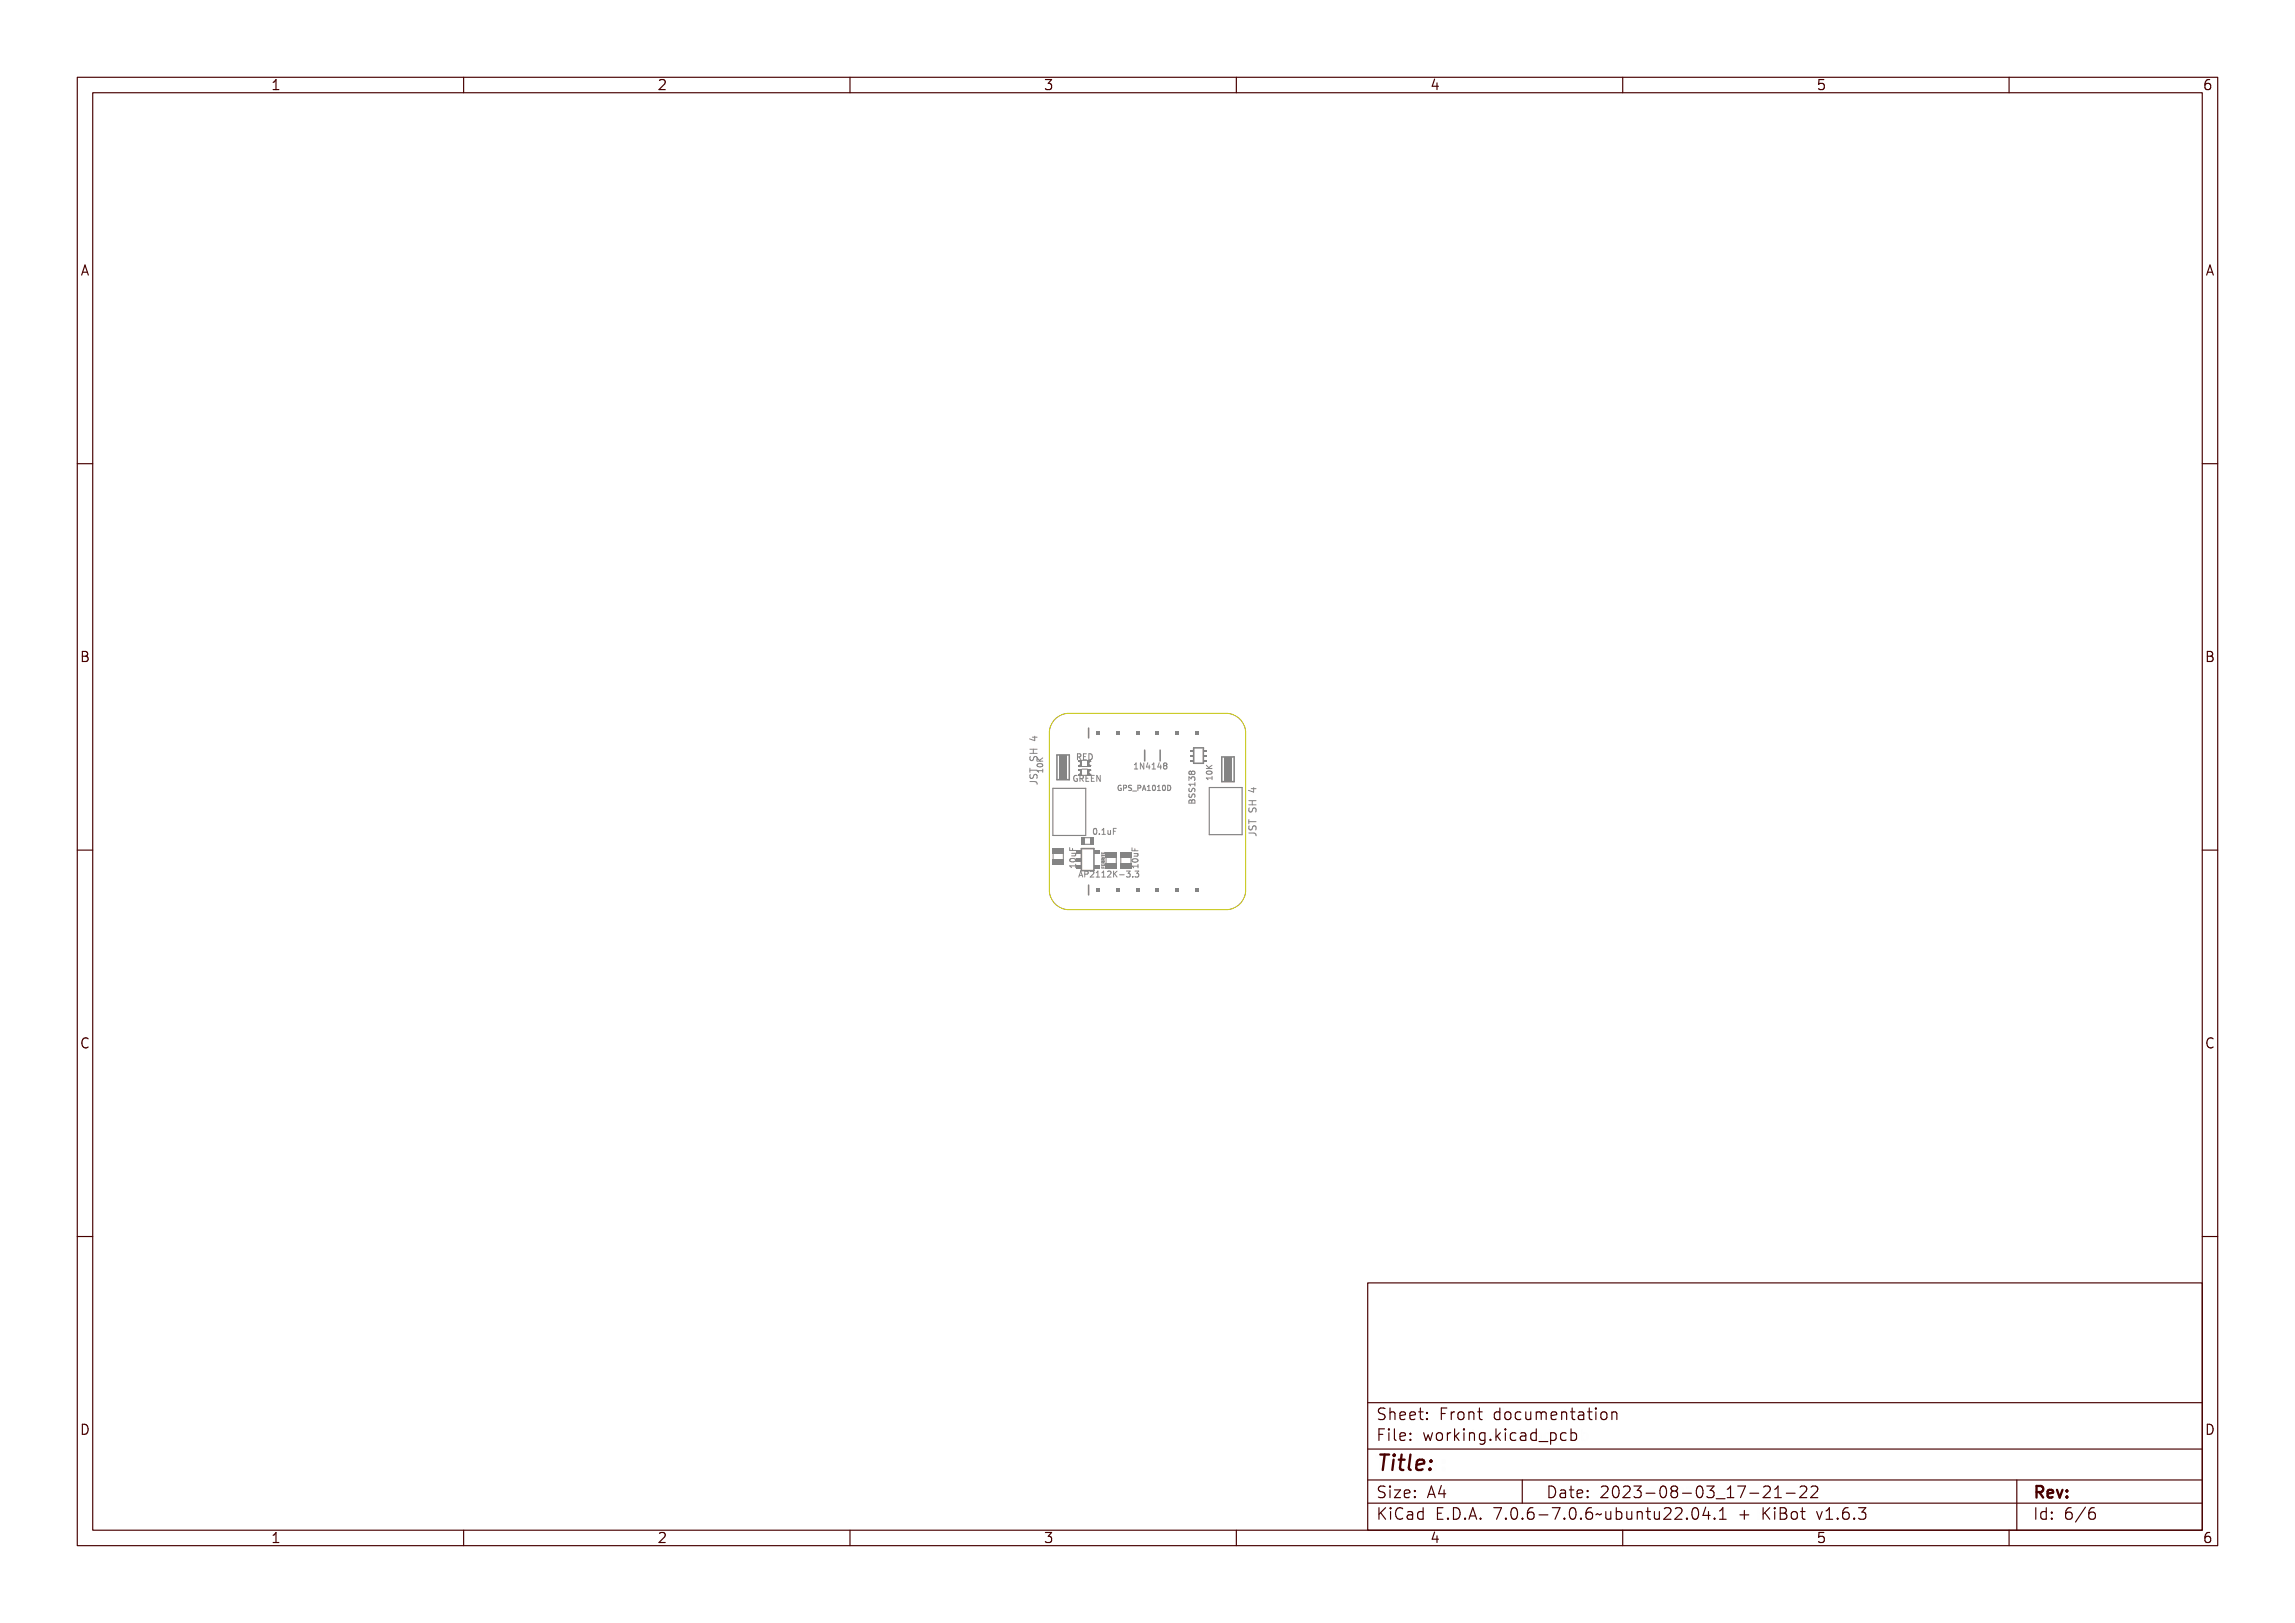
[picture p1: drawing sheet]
<svg xmlns="http://www.w3.org/2000/svg" width="297mm" height="210mm" viewBox="0 0 297 210" stroke-linecap="round" stroke-linejoin="round" font-family="sans-serif">
<defs><g id="words">
<text font-size="2.7" fill="#480000" x="178" y="190.3">Title:</text>
<g font-size="2" fill="#480000">
<text x="178" y="183.7">Sheet: Front documentation</text>
<text x="178" y="186.5">File: working.kicad_pcb</text>
<text x="178" y="193.9">Size: A4</text>
<text x="178" y="196.6">KiCad E.D.A. 7.0.6-7.0.6~ubuntu22.04.1 + KiBot v1.6.3</text>
<text x="200" y="193.9">Date: 2023-08-03_17-21-22</text>
<text x="263" y="196.6">Id: 6/6</text>
<text x="263" y="193.9">Rev:</text>
</g>
<g font-size="1.7" fill="#480000">
<text x="35" y="11.7">1</text>
<text x="85" y="11.7">2</text>
<text x="135" y="11.7">3</text>
<text x="185" y="11.7">4</text>
<text x="235" y="11.7">5</text>
<text x="285" y="11.7">6</text>
<text x="10.5" y="35.7">A</text>
<text x="285.5" y="35.7">A</text>
<text x="10.5" y="85.6">B</text>
<text x="285.5" y="85.6">B</text>
<text x="10.5" y="135.7">C</text>
<text x="285.5" y="135.7">C</text>
<text x="10.5" y="185.6">D</text>
<text x="285.5" y="185.6">D</text>
<text x="35" y="199.7">1</text>
<text x="85" y="199.7">2</text>
<text x="135" y="199.7">3</text>
<text x="185" y="199.7">4</text>
<text x="235" y="199.7">5</text>
<text x="285" y="199.7">6</text>
</g>
<g font-size="1" fill="#848484">
<text x="139.2" y="98.3">RED</text>
<text x="139.5" y="101.1">GREEN</text>
<text x="147.5" y="99.5">1N4148</text>
<text x="141.3" y="108">0.1uF</text>
<text x="154.7" y="103.3" transform="rotate(-90 154.7 103.3)">BSS138</text>
<text x="140.7" y="113.5">AP2112K-3.3</text>
<text x="147.3" y="112.1" transform="rotate(-90 147.3 112.1)">10uF</text>
</g>
<text font-size=".9" fill="#848484" x="145.7" y="102.3">GPS_PA1010D</text>
<text font-size=".5" fill="#848484" x="143" y="112.4" transform="rotate(-90 143 112.4)">FERRITE</text>
</g></defs>
<g fill="none" stroke="#848484" stroke-width=".13">
<path d="M133.3 99.4v.5M133.3 99.7h.9M133.3 97.5h.9M133.3 96.9h.9M133.3 97.9v.3l.2 .2 .2-.1 .1-.3 .1-.1 .3 .2M133.4 99.5h.1v.2h.8v.2h-.8v.2h-.1zM133.4 97.3h.9v.1h-.4v.3h.4v.1h-.9v-.1h.4v-.3h-.4zM133.4 95.9h.6v-.2h.1v.2h.2v.1h-.2v.4h-.1l-.6-.4zM133.5 98.1h.1a.2 .2 0 0 0-.1 .2 .2 .2 0 0 0 .3 .1 .3 .3 0 0 1 .2-.4 .3 .3 0 0 1 .4 .2 .3 .3 0 0 1-.2 .4 .21 .21 0 0 0 .1-.3 .21 .21 0 0 0-.3-.1 .3 .3 0 0 1-.4 .4 .3 .3 0 0 1-.1-.5zM133.5 96h.5v.3zM133.6 95.4h.6M133.7 96.9v.6"/>
<path d="M133.9 95.3v.5l-.7-.2M134.2 98.5h.7M134.2 98.1l.4 .4M134.2 98.1v.3M134.2 98.9a.36 .36 0 0 1 .5-.1 .36 .36 0 0 1 .2 .3 .36 .36 0 0 1-.4 .2 .36 .36 0 0 1-.3-.4zM134.3 99.3h.6v-.2h.1v.4h-.1v-.1h-.6l.1 .1h-.1zM134.3 97.9l.3 .3 .4-.3v.1l-.4 .2 .4 .1v.1h-.7v-.1h.3l-.3-.3zM134.3 98.6l.3-.1a.29 .29 0 0 1 .4 .3 .42 .42 0 0 1-.4 .2 .42 .42 0 0 1-.4-.2zM134.3 98.7a.33 .33 0 0 1 .6 .1 .33 .33 0 0 1-.6-.1zM134.9 99.5v.4M134.9 99.7h-.7l.2 .2M134.9 98.1l-.4 .3"/>
<path d="M139.3 97.6h.2a.21 .21 0 0 1 .3 .1 .21 .21 0 0 1-.2 .3l.3 .3h-.2l-.2-.3h-.1v.3h-.1zM139.4 97.7h.1a.14 .14 0 0 1 .2 .1 .14 .14 0 0 1-.2 .1h-.1zM139.6 99.6a.3 .3 0 0 1 .2 .3 .3 .3 0 0 1-.2 .3M140 97.6h.4v.1h-.3v.2h.3v.1h-.3v.3h.3h-.4zM140 99.5h.7M140.5 97.6a.39 .39 0 0 1 .5 .4 .39 .39 0 0 1-.5 .3zM140.6 97.7a.3 .3 0 0 1 .3 .3 .3 .3 0 0 1-.3 .3zM141.2 99.6a.27 .27 0 0 0-.3 .3 .27 .27 0 0 0 .3 .3M146.8 99.5h.4M146.8 98.9l.2-.2v.8M147.6 98.8h.2v.6h.2v.1h-.4v-.1h.1v-.5h-.1zM148.1 98.8h.2l.2 .6v-.6h.1v.7h-.1l-.3-.6v.6h-.1z"/>
<path d="M149 98.8h.2v.5h.1l-.1 .2h-.1v-.1h-.4zM149.1 98.9v.4h-.3zM149.4 98.8h.3v.6h.2v.1h-.4v-.1h.1v-.5h-.2zM150.3 98.8h.1v.5h.1l-.1 .2h-.1v-.1h-.3zM150.3 98.9v.4h-.2zM150.7 98.8a.21 .21 0 0 1 .3 0 .21 .21 0 0 1 0 .3 .22 .22 0 0 1 0 .4 .22 .22 0 0 1-.3 0 .22 .22 0 0 1 .1-.4l-.1-.1zM154 99.7h.2l.1 .1a.22 .22 0 0 1 .3-.1 .22 .22 0 0 1 0 .4 .22 .22 0 0 1-.3-.1 .21 .21 0 0 1-.4 .1 .21 .21 0 0 1 .1-.4zM156.1 99.4h.8M156.1 99l.4 .4M156.2 98.8l.3 .3 .4-.3v.2l-.4 .2 .4 .1v.1h-.7v-.1h.3l-.3-.3zM156.2 99.8a.35 .35 0 0 1 .4-.1 .35 .35 0 0 1 .2 .4 .36 .36 0 0 1-.4 .1 .36 .36 0 0 1-.3-.3zM156.2 99.6l.3-.1a.29 .29 0 0 1 .4 .2 .42 .42 0 0 1-.4 .3 .42 .42 0 0 1-.3-.3z"/>
<path d="M156.2 99.7a.33 .33 0 0 1 .6 .1 .33 .33 0 0 1-.6-.1zM156.9 99l-.5 .3M133.3 101.1h.6a.3 .3 0 0 1 .3 .4M133.3 100.2v.4l.2 .1 .2-.1 .2-.4h.2l.1 .2v.3M133.4 101.1h.6a.33 .33 0 0 1 .3 .5h-.1a.21 .21 0 0 0 .1-.2 .21 .21 0 0 0-.3-.2h-.5v.2h-.1zM133.5 100.3h.1a.2 .2 0 0 0-.1 .3 .2 .2 0 0 0 .3 0 .3 .3 0 0 1 .2-.3 .3 .3 0 0 1 .4 .1 .3 .3 0 0 1-.2 .4 .21 .21 0 0 0 .1-.3 .21 .21 0 0 0-.3 0 .3 .3 0 0 1-.4 .3 .3 .3 0 0 1-.1-.5zM138.4 109.7v.3h.8M138.5 112h.6v-.1h.1v.4h-.1v-.2h-.5v.2h-.1zM138.5 110h.1v.3h.2v-.3h.1v.3h.3v.1h-.7zM138.5 111.2a.37 .37 0 0 1 .4-.2 .37 .37 0 0 1 .3 .4 .46 .46 0 0 1-.8-.1zM138.6 111.3h.3a.31 .31 0 0 1 .4 .2 .44 .44 0 0 1-.4 .2 .44 .44 0 0 1-.4-.2zM138.6 111.4a.34 .34 0 0 1 .6 .2 .34 .34 0 0 1-.6-.2z"/>
<path d="M138.7 110.7h.5v.1a.18 .18 0 0 1 0 .2 .18 .18 0 0 1-.2 .1h-.3v-.1h.4v-.2h-.4zM138.7 110.4h.5M138.8 109.8v.2M139.1 110.4l.1 .3h-.5M139.2 111.8v.5M139.2 112h-.8l.3 .3M139.2 100.3a.42 .42 0 0 0-.3 .4 .42 .42 0 0 0 .3 .4M139.6 113.5l.3-.8 .2 .8M139.6 100.5l.2-.1h.2v.1h-.1a.29 .29 0 0 0-.3 .3 .29 .29 0 0 0 .3 .2v-.2h-.1h.2v.3a.34 .34 0 0 1-.4 0 .34 .34 0 0 1 0-.5zM139.7 113.3h.3M140.2 100.4h.2a.21 .21 0 0 1 .2 .1 .21 .21 0 0 1-.1 .3l.2 .3h-.1l-.2-.3h-.1v.3h-.1zM140.3 100.5h.1a.14 .14 0 0 1 .1 .1 .14 .14 0 0 1-.1 .1h-.1z"/>
<path d="M140.8 100.4h.5v.1h-.4v.2h.4v.1h-.4v.2h.4v.1h-.5zM140.9 112.8h.2l.2 .7h-.1l-.1-.2h-.2l-.1 .2h-.1zM141 112.9l.1 .3h-.2zM141.4 112.8h.2a.24 .24 0 0 1 .3 .3 .24 .24 0 0 1-.4 .1v.3h-.1zM141.4 100.4h.5v.1h-.3v.2h.3v.1h-.3v.2h.3v.1h-.5zM141.5 107.3a.22 .22 0 0 1 .3 0l.1 .3a.31 .31 0 0 1-.3 .4 .45 .45 0 0 1-.1-.7zM141.5 112.8h.1a.14 .14 0 0 1 .2 .2 .14 .14 0 0 1-.2 .1h-.1zM141.6 107.3a.31 .31 0 0 1 .2 .3 .31 .31 0 0 1-.2 .3l-.1-.3zM142 112.8a.27 .27 0 0 1 .4 .1 .27 .27 0 0 1-.1 .4l-.2 .1h.4v.1h-.5l.3-.4a.18 .18 0 0 0 0-.2 .18 .18 0 0 0-.3 0zM142 100.4h.2l.2 .6v-.6h.1v.7h-.1l-.3-.6v.6h-.1zM142.2 107.8h.1v.2h-.1zM142.6 112.2l.1 .1h.1v-.1v.1l.2 .1h-.4z"/>
<path d="M142.6 111.9l.1 .1h.1v-.1v.1h.1l.1-.1v.2h-.4zM142.6 111l.1 .1h.2l.1-.1v.2l-.1-.1-.3 .1zM142.6 110.7l.1 .1h.3h-.3l-.1 .1zM142.6 110.4l.1 .2h.1v-.2v.2h.1l.1-.2v.2h-.4zM142.6 111.6l.2 .1 .2-.2-.2 .2 .2 .1h-.4zM142.6 111.3l.2 .1 .2-.2-.2 .2 .2 .1h-.4zM142.7 111.7h.1v.1h-.1zM142.7 111.4h.1v.1h-.1zM142.7 112.8h.3v.6h.1v.1h-.4v-.1h.2v-.5h-.2zM142.7 107.3l.3-.1v.7h.1v.1h-.4v-.1h.2v-.6l-.2 .1zM143.3 107.4h.1v.4l.1 .1 .1-.1v-.4h.1v.6l-.1-.1a.18 .18 0 0 1-.2 .1 .18 .18 0 0 1-.1-.2zM143.3 112.8h.3v.6h.1v.1h-.4v-.1h.2v-.5h-.2z"/>
<path d="M143.9 112.8a.27 .27 0 0 1 .4 .1 .27 .27 0 0 1-.1 .4l-.2 .1h.3v.1h-.4l.2-.4a.19 .19 0 0 0 .1-.2 .19 .19 0 0 0-.3 0zM143.9 107.2h.5v.1h-.4v.2h.3v.1h-.3v.4h-.1zM144.5 112.8h.1v.3l.3-.3h.1l-.3 .3 .3 .4h-.1l-.2-.4-.1 .4h-.1zM145.1 101.6a.31 .31 0 0 0-.4 .4 .31 .31 0 0 0 .4 .2v-.2h-.1M145.2 113.2h.3v.1h-.3zM145.4 102h.3M145.7 101.6h-.3v.7M145.8 112.8a.23 .23 0 0 1 .3 0 .23 .23 0 0 1 0 .3 .23 .23 0 0 1 0 .4 .23 .23 0 0 1-.4-.1 .18 .18 0 0 0 .3 .1 .18 .18 0 0 0 .1-.2 .18 .18 0 0 0-.2-.1v-.1a.15 .15 0 0 0 .2-.1 .15 .15 0 0 0-.1-.2 .15 .15 0 0 0-.2 .1zM145.8 101.7h.3l.1 .1a.23 .23 0 0 0-.3 .2 .23 .23 0 0 0 .2 .2l-.1-.2h.2v.3a.3 .3 0 0 1-.4-.1 .3 .3 0 0 1 0-.4zM146.4 101.7h.1a.22 .22 0 0 1 .3 .2 .22 .22 0 0 1-.4 .2v.2zM146.4 101.7h.1a.14 .14 0 0 1 .2 .2 .12 .12 0 0 1-.2 .1h-.1zM146.5 113.4h.2v.1h-.2z"/>
<path d="M146.5 111.7h.7v-.2h.1v.4h-.1v-.1h-.6l.1 .1h-.1zM146.5 109.6h.1v.4h.3v-.3v.3h.4v.1h-.8zM146.6 111l.3-.1a.31 .31 0 0 1 .4 .2 .44 .44 0 0 1-.4 .3 .44 .44 0 0 1-.4-.3zM146.6 111.1a.34 .34 0 0 1 .6 .1 .34 .34 0 0 1-.6-.1zM146.7 110.3h.6l-.1 .1a.18 .18 0 0 1 .1 .2 .18 .18 0 0 1-.2 .1h-.4v-.1h.5v-.2h-.5zM146.9 101.7h.2h.2l-.1 .1a.13 .13 0 0 0-.2-.1 .13 .13 0 0 0 .1 .2 .21 .21 0 0 1 .2 .2 .21 .21 0 0 1-.2 .2 .21 .21 0 0 1-.2-.1 .16 .16 0 0 0 .3 .1 .16 .16 0 0 0 0-.3 .16 .16 0 0 0-.2 0l-.1-.2zM147 112.8a.23 .23 0 0 1 .4 0 .23 .23 0 0 1-.1 .3 .23 .23 0 0 1 .1 .4 .23 .23 0 0 1-.4-.1 .18 .18 0 0 0 .2 .1 .18 .18 0 0 0 .1-.2 .18 .18 0 0 0-.2-.1v-.1a.15 .15 0 0 0 .2-.1 .15 .15 0 0 0 0-.2 .15 .15 0 0 0-.2 .1zM147.4 102.5h.5zM148 101.7h.2a.22 .22 0 0 1 .2 .2 .22 .22 0 0 1-.3 .2v.2h-.1zM148.1 101.7h.1a.12 .12 0 0 1 .1 .2 .12 .12 0 0 1-.1 .1h-.1zM148.7 101.7h.1l.2 .6h-.1l-.1-.1h-.2v.1h-.1zM148.7 101.7l.1 .4h-.2z"/>
<path d="M149.1 101.7h.2v.5h.2v.1h-.4v-.1h.2v-.5l-.2 .1zM149.6 101.7h.1a.32 .32 0 0 1 .3 .3 .32 .32 0 0 1-.3 .3l-.1-.2zM149.8 101.7a.27 .27 0 0 1 .1 .3 .27 .27 0 0 1-.1 .2l-.1-.2zM150.2 101.7h.2v.5h.2v.1h-.4v-.1h.1v-.5l-.1 .1zM150.7 101.7h.1a.32 .32 0 0 1 .3 .3 .32 .32 0 0 1-.3 .3l-.1-.2zM150.8 101.7a.27 .27 0 0 1 .2 .3 .27 .27 0 0 1-.2 .2v-.2zM151.2 101.7a.34 .34 0 0 1 .5 .3 .34 .34 0 0 1-.5 .3zM151.3 101.7a.26 .26 0 0 1 .3 .3 .26 .26 0 0 1-.3 .3zM153.9 103.6v.3h.7v-.3M153.9 101.1h.7v-.2h.1v.4h-.1v-.1h-.6v.1zM153.9 102.2l.1 .1a.14 .14 0 0 0 0 .2 .14 .14 0 0 0 .2-.1 .24 .24 0 0 1 .2-.2 .24 .24 0 0 1 .3 .2 .24 .24 0 0 1-.2 .2 .18 .18 0 0 0 .1-.2 .18 .18 0 0 0-.2-.1 .25 .25 0 0 1-.4 .3 .25 .25 0 0 1-.1-.4zM153.9 101.6h.1a.15 .15 0 0 0 0 .3 .14 .14 0 0 0 .2-.1 .24 .24 0 0 1 .2-.3 .24 .24 0 0 1 .3 .2 .24 .24 0 0 1-.2 .3 .18 .18 0 0 0 .1-.2 .18 .18 0 0 0-.2-.1 .25 .25 0 0 1-.4 .3 .25 .25 0 0 1-.1-.4z"/>
<path d="M154 100.4l.2-.1 .1 .2a.23 .23 0 0 1 .4-.1 .23 .23 0 0 1-.2 .4 .18 .18 0 0 0 .1-.2 .18 .18 0 0 0-.2-.2 .18 .18 0 0 0-.1 .3h-.1a.15 .15 0 0 0 0-.2 .15 .15 0 0 0-.2 0 .15 .15 0 0 0 0 .2l-.1 .1zM154 102.9l.2-.1 .1 .1a.21 .21 0 0 1 .2-.1 .21 .21 0 0 1 .2 .2v.3h-.8zM154 102.9h.2v.3h-.2zM154.2 103.6v.1M154.2 103.7v.2M154.3 103.5l-.1 .2M154.3 102.9h.3v.3h-.3zM156.2 100.2h.6v-.1h.1v.4h-.1v-.2h-.5v.2h-.1zM156.9 100.5v.4M156.9 100.7h-.8l.2 .2M161.6 107.8h.7a.3 .3 0 0 1 .2 .3M161.6 106.1v.5"/>
<path d="M161.6 106.3h.9M161.6 104.1h.9M161.6 103.6h.9M161.7 104.5l-.1 .4 .1 .1h.3l.1-.4 .3-.1 .1 .2v.4M161.7 106.9l-.1 .3 .2 .2 .2-.1 .2-.4h.3v.1v.4M161.8 107.8h.6a.33 .33 0 0 1 .2 .5h-.1a.21 .21 0 0 0 .1-.3 .21 .21 0 0 0-.2-.1h-.5v.2h-.1zM161.8 106.1h.1v.3h.8v.1h-.8v.3h-.1zM161.8 103.9h.9v.1h-.5v.4h.5v.1h-.9v-.1h.3v-.4h-.3zM161.8 102.5h.6v-.1h.1v.1h.2v.1h-.2v.4h-.2l-.5-.3zM161.8 107h.1a.2 .2 0 0 0-.1 .2 .2 .2 0 0 0 .3 .1 .3 .3 0 0 1 .2-.4 .3 .3 0 0 1 .4 .2 .3 .3 0 0 1-.2 .4 .21 .21 0 0 0 .1-.3 .21 .21 0 0 0-.3-.1 .3 .3 0 0 1-.4 .4 .3 .3 0 0 1-.1-.5zM161.8 104.7h.1a.2 .2 0 0 0-.1 .3 .2 .2 0 0 0 .3 .1 .3 .3 0 0 1 .2-.4 .3 .3 0 0 1 .4 .2 .3 .3 0 0 1-.2 .3 .21 .21 0 0 0 .1-.3 .21 .21 0 0 0-.3 0 .3 .3 0 0 1-.4 .3 .3 .3 0 0 1-.1-.5zM161.9 102.6h.5v.3z"/>
<path d="M161.9 102h.6M162.1 103.6v.5M162.2 101.9v.6l-.6-.2"/>
<circle cx="134.6" cy="98.8" r=".06"/>
<circle cx="150.9" cy="99" r=".13"/>
<circle cx="150.9" cy="99.3" r=".15"/>
<circle cx="154.1" cy="99.9" r=".13"/>
<circle cx="154.5" cy="99.9" r=".15"/>
<circle cx="156.5" cy="99.7" r=".06"/>
<circle cx="138.9" cy="111.5" r=".07"/>
<circle cx="141.6" cy="107.6" r=".07"/>
<circle cx="146.9" cy="111.1" r=".07"/>
<circle cx="149.8" cy="102" r=".06"/>
<circle cx="150.9" cy="102" r=".06"/>
</g>
<g fill="#848484">
<path d="M139.8 99.5h.2v.9h-.2z" fill-rule="evenodd"/>
<path d="M140.7 99.6h.2v.6h-.2z" fill-rule="evenodd"/>
<path d="M140.9 99.6h.1v.1h-.1z" fill-rule="evenodd"/>
<path d="M139.5 99.5h.3v.2h-.3z" fill-rule="evenodd"/>
<path d="M140.7 99.5h.5v.2h-.5z" fill-rule="evenodd"/>
</g>
<path d="M140.9 94.2v1.3" fill="none" stroke="#848484" stroke-width=".2"/>
<g fill="#848484">
<path d="M141.9 94.6h.5v.5h-.5z" fill-rule="evenodd"/>
<path d="M144.4 94.6h.5v.5h-.5z" fill-rule="evenodd"/>
<path d="M147 94.6h.5v.5h-.5z" fill-rule="evenodd"/>
<path d="M149.5 94.6h.5v.5h-.5z" fill-rule="evenodd"/>
<path d="M152.1 94.6h.5v.5h-.5z" fill-rule="evenodd"/>
<path d="M154.6 94.6h.5v.5h-.5z" fill-rule="evenodd"/>
</g>
<path d="M140.4 109.2h.7M140.4 108.4h.7" fill="none" stroke="#848484" stroke-width=".13"/>
<g fill="#848484">
<path d="M141.1 108.3h.5v1h-.5z" fill-rule="evenodd"/>
<path d="M139.9 108.3h.5v1h-.5z" fill-rule="evenodd"/>
</g>
<path d="M158.1 97.9h1.6v3.2h-1.6z" fill="none" stroke="#848484" stroke-width=".2"/>
<path d="M158.4 98h1v3.1h-1z" fill-rule="evenodd" fill="#848484"/>
<path d="M136.8 97.7h1.6v3.2h-1.6z" fill="none" stroke="#848484" stroke-width=".2"/>
<path d="M137.1 97.7h1v3.1h-1z" fill-rule="evenodd" fill="#848484"/>
<path d="M140.9 114.5v1.3" fill="none" stroke="#848484" stroke-width=".2"/>
<g fill="#848484">
<path d="M141.9 114.9h.5v.5h-.5z" fill-rule="evenodd"/>
<path d="M144.4 114.9h.5v.5h-.5z" fill-rule="evenodd"/>
<path d="M147 114.9h.5v.5h-.5z" fill-rule="evenodd"/>
<path d="M149.5 114.9h.5v.5h-.5z" fill-rule="evenodd"/>
<path d="M152.1 114.9h.5v.5h-.5z" fill-rule="evenodd"/>
<path d="M154.6 114.9h.5v.5h-.5z" fill-rule="evenodd"/>
</g>
<path d="M136.3 110.5v.7M137.6 110.5v.7" fill="none" stroke="#848484" stroke-width=".13"/>
<g fill="#848484">
<path d="M136.2 111.2h1.5v.7h-1.5z" fill-rule="evenodd"/>
<path d="M136.2 109.7h1.5v.8h-1.5z" fill-rule="evenodd"/>
</g>
<path d="M156.5 101.9h4.2v6.1h-4.2z" fill="none" stroke="#848484" stroke-width=".15"/>
<path d="M139.9 109.8h1.7v2.8h-1.7z" fill="none" stroke="#848484" stroke-width=".2"/>
<g fill="#848484">
<path d="M141.6 110h.7v.5h-.7z" fill-rule="evenodd"/>
<path d="M139.3 110h.6v.5h-.6z" fill-rule="evenodd"/>
<path d="M139.3 111h.6v.5h-.6z" fill-rule="evenodd"/>
<path d="M141.6 111.9h.7v.5h-.7z" fill-rule="evenodd"/>
<path d="M139.3 111.9h.6v.5h-.6z" fill-rule="evenodd"/>
</g>
<g fill="none" stroke="#848484" stroke-width=".13">
<path d="M139.6 98.5a.3 .3 0 0 1 .2 .3 .3 .3 0 0 1-.2 .3M140 99.2h.7M141.2 98.5a.28 .28 0 0 0-.3 .3 .28 .28 0 0 0 .3 .3"/>
<circle cx="139.7" cy="99.1" r=".07"/>
</g>
<g fill="#848484">
<path d="M139.5 99h.2v.2h-.2z" fill-rule="evenodd"/>
<path d="M139.6 99.2h.4z" fill-rule="evenodd"/>
<path d="M139.8 98.3h.2v.9h-.2z" fill-rule="evenodd"/>
<path d="M140.7 99h.5v.2h-.5z" fill-rule="evenodd"/>
<path d="M139.8 99v.1z" fill-rule="evenodd"/>
<path d="M140.7 98.5h.2v.6h-.2z" fill-rule="evenodd"/>
<path d="M140.9 99h.1v.1h-.1z" fill-rule="evenodd"/>
</g>
<path d="M136.3 102h4.2v6.1h-4.2z" fill="none" stroke="#848484" stroke-width=".15"/>
<path d="M148.1 97.1v1.4M150.1 97.1v1.4" fill="none" stroke="#848484" stroke-width=".2"/>
<path d="M144.5 111v.7" fill="none" stroke="#848484" stroke-width=".13"/>
<g fill="#848484">
<path d="M143.1 110.3h1.4v.7h-1.4z" fill-rule="evenodd"/>
<path d="M143.1 111.7h1.4v.8h-1.4z" fill-rule="evenodd"/>
</g>
<path d="M154.5 96.8h1.2v2h-1.2z" fill="none" stroke="#848484" stroke-width=".2"/>
<g fill="#848484">
<path d="M154.1 98.3h.3v.2h-.3z" fill-rule="evenodd"/>
<path d="M155.8 98.3h.4v.2h-.4z" fill-rule="evenodd"/>
<path d="M154.1 97.6h.3v.3h-.3z" fill-rule="evenodd"/>
<path d="M155.8 97.6h.4v.3h-.4z" fill-rule="evenodd"/>
<path d="M154.1 97h.3v.2h-.3z" fill-rule="evenodd"/>
<path d="M155.8 97h.4v.2h-.4z" fill-rule="evenodd"/>
</g>
<path d="M145 111v.7" fill="none" stroke="#848484" stroke-width=".13"/>
<g fill="#848484">
<path d="M145 111.7h1.4v.7h-1.4z" fill-rule="evenodd"/>
<path d="M145 110.2h1.4v.8h-1.4z" fill-rule="evenodd"/>
</g>
<path d="M136.8 92.9l1-.5 .5-.1h20.4a2.54 2.54 0 0 1 2.5 2.5v20.4a2.54 2.54 0 0 1-2.5 2.5h-20.4a2.54 2.54 0 0 1-2.5-2.5v-20.4a2.54 2.54 0 0 1 1-1.9z" fill="none" stroke="#c2c200" stroke-width=".13"/>
<g fill="none" stroke="#480000" stroke-width=".15">
<path d="M10 10h277v190h-277zM12 12h273v186h-273zM60 10v2M110 10v2M160 10v2M210 10v2M260 10v2M10 60h2M285 60h2M10 110h2M285 110h2M10 160h2"/>
<path d="M285 160h2M177 166h108v32h-108zM60 198v2M110 198v2M160 198v2M177 181.5h108M177 187.5h108M177 191.5h108M177 194.5h108M178.1 195.2h.2v.6l.6-.6h.3l-.6 .6 .6 .8h-.2l-.5-.7-.2 .2v.5h-.2zM178.2 185h.9v.2h-.7v.4h.6v.2h-.6v.7h-.2zM178.3 182.4l.5-.1h.2v.2a.34 .34 0 0 0-.4-.1 .34 .34 0 0 0-.2 .4 .62 .62 0 0 1 .6 .7 .71 .71 0 0 1-.8 .2v-.2a.4 .4 0 0 0 .4 .1 .4 .4 0 0 0 .3-.3l-.4-.2a.4 .4 0 0 1-.3-.3 .4 .4 0 0 1 .1-.4z"/>
<path d="M178.3 192.5l.5-.1h.2v.2a.34 .34 0 0 0-.4-.1 .34 .34 0 0 0-.2 .4 .62 .62 0 0 1 .6 .7 .71 .71 0 0 1-.8 .2v-.2a.4 .4 0 0 0 .4 .1 .4 .4 0 0 0 .3-.3l-.4-.2a.4 .4 0 0 1-.3-.3 .4 .4 0 0 1 .1-.4zM179.4 182.2h.2v.6a.35 .35 0 0 1 .4-.1 .35 .35 0 0 1 .2 .4v.6h-.2v-.8l-.2-.1a.28 .28 0 0 0-.2 .3v.6h-.2zM179.5 185.4h.4v.9h.4v.2h-.9v-.2h.3v-.8h-.2zM179.5 192.8h.4v.9h.4v.1h-.9v-.1h.3v-.8h-.2zM179.5 195.6h.4v.9h.4v.1h-.9v-.1h.3v-.8h-.2zM179.7 184.9h.2v.3h-.2zM179.7 192.3h.2v.3h-.2zM179.7 195.1h.2v.3h-.2zM180.6 184.9h.4v1.3l.1 .1h.3v.2a.4 .4 0 0 1-.5-.4v-1h-.3zM180.6 192.8h.8v.1l-.6 .8h.6v.1h-.8v-.1l.6-.8h-.6zM180.7 182.8a.49 .49 0 0 1 .6-.1 .49 .49 0 0 1 .2 .5h-.8a.42 .42 0 0 0 .3 .4 .42 .42 0 0 0 .4-.1v.2a.6 .6 0 0 1-.8-.1 .6 .6 0 0 1 .1-.8zM180.7 195.4l.3-.2h.2h.3v.2a.43 .43 0 0 0-.6 0 .43 .43 0 0 0-.2 .5 .43 .43 0 0 0 .2 .5 .43 .43 0 0 0 .6 0v.2a.62 .62 0 0 1-.7 0 .62 .62 0 0 1-.3-.7z"/>
<path d="M180.8 182.9l.2-.1a.27 .27 0 0 1 .3 .3h-.6zM181.8 195.6a.5 .5 0 0 1 .6-.1 .5 .5 0 0 1 .2 .5v.6h-.1v-.1a.38 .38 0 0 1-.5 .2 .38 .38 0 0 1-.2-.5 .38 .38 0 0 1 .4-.2h.3a.35 .35 0 0 0-.3-.4 .35 .35 0 0 0-.4 .2zM181.9 182.8a.49 .49 0 0 1 .6-.1 .49 .49 0 0 1 .2 .5h-.8a.42 .42 0 0 0 .3 .4 .42 .42 0 0 0 .5-.1v.2a.6 .6 0 0 1-.9-.1 .6 .6 0 0 1 .1-.8zM181.9 185.5a.49 .49 0 0 1 .6-.1 .49 .49 0 0 1 .2 .5h-.8a.42 .42 0 0 0 .3 .4 .42 .42 0 0 0 .5-.1v.2a.6 .6 0 0 1-.9-.1 .6 .6 0 0 1 .1-.8zM181.9 192.9a.49 .49 0 0 1 .6-.1 .49 .49 0 0 1 .2 .5h-.8a.42 .42 0 0 0 .3 .4 .42 .42 0 0 0 .5-.1v.2a.6 .6 0 0 1-.9-.1 .6 .6 0 0 1 .1-.8zM182 196.2l.5-.1a.31 .31 0 0 1-.2 .4 .31 .31 0 0 1-.4-.1zM182 182.9l.2-.1a.27 .27 0 0 1 .3 .3h-.6zM182 185.6l.2-.1a.27 .27 0 0 1 .3 .3h-.6zM182 193l.2-.1a.27 .27 0 0 1 .3 .3h-.6zM183 195.7l.4-.2 .2 .2v-.6h.2v1.5h-.2v-.1a.42 .42 0 0 1-.5 .1 .42 .42 0 0 1-.2-.5zM183.2 195.8a.23 .23 0 0 1 .4 0v.3a.33 .33 0 0 1-.2 .4 .48 .48 0 0 1-.2-.7zM183.2 182.3h.2v.4h.4v.1h-.4v.7l.1 .1h.3v.1a.41 .41 0 0 1-.6-.3v-.6h-.3v-.1h.3z"/>
<path d="M183.3 185.4h.2v.3h-.2zM183.3 186.2h.2v.3h-.2zM183.3 192.8h.2v.3h-.2zM183.3 193.6h.2v.2h-.2zM184.5 182.7h.2v.3h-.2zM184.5 183.5h.2v.2h-.2zM185.2 185.4h.2l.2 .8 .1-.5h.2l.2 .5 .1-.8h.2l-.2 1.1h-.2l-.2-.7-.2 .7h-.1zM185.4 195.2h.9v.2h-.7v.4h.6v.2h-.6v.5h.7v.1h-.9zM185.7 192.4h.2l.5 1.4h-.2l-.1-.3h-.5l-.1 .3h-.2zM185.8 192.6l.2 .7h-.4zM186.6 182.3h.9v.2h-.7v.4h.6v.2h-.6v.6h-.2zM186.7 185.5a.56 .56 0 0 1 .8 .2 .56 .56 0 0 1-.3 .7 .57 .57 0 0 1-.6-.2 .57 .57 0 0 1 .1-.7z"/>
<path d="M186.8 185.6a.26 .26 0 0 1 .3-.1 .26 .26 0 0 1 .2 .2v.2a.33 .33 0 0 1-.3 .4l-.2-.2zM186.9 196.4h.2v.2h-.2zM187.1 192.4h.2v.9h.2v.2h-.2v.3h-.2v-.3h-.6v-.2zM187.1 192.6v.7h-.4zM187.8 195.2a.76 .76 0 0 1 .9 .7 .76 .76 0 0 1-.9 .7zM188 195.4a.5 .5 0 0 1 .5 .2 .5 .5 0 0 1 0 .5 .39 .39 0 0 1-.5 .4zM188 182.7h.2v.2a.41 .41 0 0 1 .6-.2v.2a.37 .37 0 0 0-.5-.1 .37 .37 0 0 0-.1 .4v.5h-.2zM188 185.4h.2v.2a.41 .41 0 0 1 .6-.2v.2a.37 .37 0 0 0-.5-.1 .37 .37 0 0 0-.1 .4v.6h-.2zM189.1 184.9h.1v.9l.5-.4h.2l-.4 .4 .5 .7h-.2l-.4-.6-.2 .1v.5h-.1zM189.1 182.8a.56 .56 0 0 1 .8 .2 .56 .56 0 0 1-.3 .7 .57 .57 0 0 1-.6-.2 .57 .57 0 0 1 .1-.7zM189.2 182.9a.26 .26 0 0 1 .3-.1 .26 .26 0 0 1 .2 .2v.2a.33 .33 0 0 1-.3 .4l-.2-.2zM189.3 196.4h.3v.2h-.3z"/>
<path d="M190.2 182.7h.2v.1a.35 .35 0 0 1 .4-.1 .35 .35 0 0 1 .3 .4v.6h-.2v-.8l-.2-.1a.28 .28 0 0 0-.3 .3v.6h-.2zM190.3 185.4h.4v.9h.4v.2h-.9v-.2h.4v-.8h-.3zM190.5 195.2h.3l.4 1.4h-.2l-.1-.3h-.5l-.1 .3h-.2zM190.6 184.9h.1v.3h-.1zM190.6 195.4l.2 .7h-.4zM191.4 185.4h.2v.1a.35 .35 0 0 1 .4-.1 .35 .35 0 0 1 .3 .4v.7h-.2v-.9l-.2-.1a.28 .28 0 0 0-.3 .3v.7h-.2zM191.7 182.3h.1v.4h.4v.1h-.4v.7l.1 .1h.3v.1a.41 .41 0 0 1-.5-.3v-.6h-.3v-.1h.3zM191.7 196.4h.3v.2h-.3zM192.7 185.5l.3-.2 .3 .2v-.1h.2v1a.53 .53 0 0 1-.8 .4v-.2a.36 .36 0 0 0 .4 .1 .36 .36 0 0 0 .2-.4l-.2 .1a.51 .51 0 0 1-.5-.2 .51 .51 0 0 1 0-.5zM192.8 185.6a.25 .25 0 0 1 .3-.1 .25 .25 0 0 1 .2 .2v.2a.32 .32 0 0 1-.3 .4 .47 .47 0 0 1-.2-.7zM193.8 195.2h.9l-.5 1.4h-.2l.5-1.2h-.7zM193.9 182.8l.3-.2 .3 .2v-.6h.2v1.5h-.2v-.1a.42 .42 0 0 1-.6 .1 .42 .42 0 0 1-.1-.5z"/>
<path d="M194.1 182.8a.42 .42 0 0 1 .4 .4 .42 .42 0 0 1-.3 .4 .48 .48 0 0 1-.1-.8zM194.1 186.2h.3v.3h-.3zM195.1 184.9h.2v.9l.4-.4h.3l-.5 .4 .5 .7h-.2l-.4-.6-.1 .1v.5h-.2zM195.1 182.8a.56 .56 0 0 1 .8 .2 .56 .56 0 0 1-.3 .7 .57 .57 0 0 1-.6-.2 .57 .57 0 0 1 .1-.7zM195.2 182.9a.26 .26 0 0 1 .3-.1 .26 .26 0 0 1 .2 .2v.2a.33 .33 0 0 1-.3 .4l-.2-.2zM195.3 196.4h.3v.2h-.3zM196.3 185.4h.5v.9h.3v.2h-.9v-.2h.4v-.8h-.3zM196.3 195.4a.45 .45 0 0 1 .5-.2 .45 .45 0 0 1 .3 .5v.2a.51 .51 0 0 1-.2 .6 .51 .51 0 0 1-.6 0l-.1-.6zM196.4 182.8l.5-.2 .2 .1v.2a.4 .4 0 0 0-.6 0 .4 .4 0 0 0 0 .6 .4 .4 0 0 0 .6 0v.2a.58 .58 0 0 1-.8-.1 .58 .58 0 0 1 .1-.8zM196.5 195.4a.39 .39 0 0 1 .4 .5v.2a.29 .29 0 0 1-.3 .4 .29 .29 0 0 1-.2-.4v-.5zM196.6 184.9h.2v.3h-.2zM197 191.5v3"/>
<path d="M197.4 182.7h.2v.8l.2 .1a.28 .28 0 0 0 .3-.3v-.6h.2v1h-.2v-.1a.35 .35 0 0 1-.4 .2 .35 .35 0 0 1-.3-.5zM197.6 185.5l.5-.2 .2 .1v.2a.4 .4 0 0 0-.6 0 .4 .4 0 0 0 0 .6 .4 .4 0 0 0 .6 0v.2a.58 .58 0 0 1-.8-.1 .58 .58 0 0 1 .1-.8zM197.7 196.4h.3v.2h-.3zM198.6 182.7h.1a.21 .21 0 0 1 .2-.1 .21 .21 0 0 1 .2 .2l.2-.2 .1 .1a1.27 1.27 0 0 1 .2 1h-.2v-.8l-.1-.1-.2 .1v.8h-.1v-.8l-.2-.1-.1 .1v.8h-.1zM198.7 185.4a.5 .5 0 0 1 .5-.1 .5 .5 0 0 1 .3 .5v.7h-.2v-.2a.38 .38 0 0 1-.5 .2 .38 .38 0 0 1-.2-.5 .38 .38 0 0 1 .5-.2h.2a.35 .35 0 0 0-.3-.4 .35 .35 0 0 0-.3 .2zM198.7 195.4l.3-.2h.2h.2v.2a.43 .43 0 0 0-.5 0 .43 .43 0 0 0-.1 .5 .44 .44 0 0 1 .6-.1 .44 .44 0 0 1 .1 .6 .47 .47 0 0 1-.6 .3 .47 .47 0 0 1-.3-.5v-.5zM198.8 186l.5-.1a.31 .31 0 0 1-.1 .4 .31 .31 0 0 1-.4-.1zM198.9 195.9a.3 .3 0 0 1 .4 .3 .3 .3 0 0 1-.4 .2l-.1-.2zM199.9 185.5l.3-.2 .3 .2v-.6h.2v1.6h-.2v-.2a.42 .42 0 0 1-.5 .1 .42 .42 0 0 1-.2-.5zM199.9 182.8a.49 .49 0 0 1 .6-.1 .49 .49 0 0 1 .2 .5h-.7a.42 .42 0 0 0 .2 .4 .42 .42 0 0 0 .5-.1v.2a.6 .6 0 0 1-.8-.1 .6 .6 0 0 1 0-.8zM200 196h.5v.2h-.5zM200 185.6a.23 .23 0 0 1 .4 0l.1 .3a.33 .33 0 0 1-.3 .4 .48 .48 0 0 1-.2-.7z"/>
<path d="M200.1 182.9l.2-.1a.27 .27 0 0 1 .3 .3h-.6zM200.1 192.4a.76 .76 0 0 1 1 .7 .76 .76 0 0 1-1 .7zM200.3 192.6a.5 .5 0 0 1 .5 .2 .5 .5 0 0 1 .1 .5 .39 .39 0 0 1-.6 .4zM200.9 186.8h1.2v.1h-1.2zM201 195.2h.9l-.5 1.4h-.2l.5-1.2h-.7zM201.1 182.7h.1v.1a.35 .35 0 0 1 .5-.1 .35 .35 0 0 1 .2 .4v.6h-.2v-.8l-.2-.1a.28 .28 0 0 0-.3 .3v.6h-.1zM201.4 192.8a.5 .5 0 0 1 .6-.1 .5 .5 0 0 1 .2 .5v.6h-.1v-.1a.38 .38 0 0 1-.5 .2 .38 .38 0 0 1-.2-.5 .38 .38 0 0 1 .4-.2h.3a.35 .35 0 0 0-.3-.4 .35 .35 0 0 0-.4 .2zM201.6 193.4l.5-.1a.31 .31 0 0 1-.2 .4 .31 .31 0 0 1-.4-.1zM202.2 185.4h.2v.1a.42 .42 0 0 1 .6-.1 .42 .42 0 0 1 .1 .5 .42 .42 0 0 1-.1 .5 .42 .42 0 0 1-.6-.1v.6h-.2zM202.5 182.3h.2v.4h.4v.1h-.4v.7l.1 .1h.3v.1a.41 .41 0 0 1-.6-.3v-.6h-.3v-.1h.3zM202.5 185.6a.24 .24 0 0 1 .3-.1 .24 .24 0 0 1 .1 .2l.1 .2a.32 .32 0 0 1-.3 .4 .48 .48 0 0 1-.2-.7zM202.5 196.4h.3v.2h-.3z"/>
<path d="M202.8 192.4h.2v.4h.4v.1h-.4v.7l.1 .1h.3v.1a.41 .41 0 0 1-.6-.3v-.6h-.3v-.1h.3zM203.5 182.7a.5 .5 0 0 1 .5-.1 .5 .5 0 0 1 .3 .5v.6h-.2v-.1a.38 .38 0 0 1-.5 .2 .38 .38 0 0 1-.2-.5 .38 .38 0 0 1 .5-.2h.2a.35 .35 0 0 0-.2-.4 .35 .35 0 0 0-.4 .2zM203.5 195.4a.45 .45 0 0 1 .6-.2 .45 .45 0 0 1 .2 .5v.2a.51 .51 0 0 1-.1 .6 .51 .51 0 0 1-.7 0l-.1-.6zM203.6 185.5l.5-.2 .2 .1v.2a.4 .4 0 0 0-.5 0 .4 .4 0 0 0 0 .6 .4 .4 0 0 0 .5 0v.2a.58 .58 0 0 1-.8-.1 .58 .58 0 0 1 .1-.8zM203.7 183.3l.4-.1a.31 .31 0 0 1-.1 .4 .31 .31 0 0 1-.4-.1zM203.7 195.4a.39 .39 0 0 1 .4 .5v.2a.29 .29 0 0 1-.2 .4 .29 .29 0 0 1-.3-.4v-.5zM203.9 192.9a.49 .49 0 0 1 .6-.1 .49 .49 0 0 1 .2 .5h-.8a.42 .42 0 0 0 .3 .4 .42 .42 0 0 0 .5-.1v.2a.6 .6 0 0 1-.9-.1 .6 .6 0 0 1 .1-.8zM204 193l.2-.1a.27 .27 0 0 1 .3 .3h-.6zM204.7 184.9h.1v.6a.41 .41 0 0 1 .6-.1 .41 .41 0 0 1 .2 .5 .42 .42 0 0 1-.2 .5 .42 .42 0 0 1-.6-.1v.2h-.1zM204.9 182.3h.2v.4h.4v.1h-.4v.7l.1 .1h.3v.1a.41 .41 0 0 1-.6-.3v-.6h-.3v-.1h.3zM204.9 185.6a.24 .24 0 0 1 .3-.1 .24 .24 0 0 1 .2 .2v.2a.32 .32 0 0 1-.3 .4 .48 .48 0 0 1-.2-.7zM204.9 196.4h.3v.2h-.3z"/>
<path d="M205.3 192.8h.2v.3h-.2zM205.3 193.6h.2v.2h-.2zM205.9 182.7h.5v.9h.3v.1h-.9v-.1h.4v-.8h-.3zM205.9 195.4l.3-.2h.2h.2v.2a.43 .43 0 0 0-.5 0 .43 .43 0 0 0-.1 .5 .44 .44 0 0 1 .6-.1 .44 .44 0 0 1 .1 .6 .47 .47 0 0 1-.5 .3 .47 .47 0 0 1-.4-.5v-.5zM206.1 195.9a.3 .3 0 0 1 .5 .3 .3 .3 0 0 1-.5 .2l-.1-.2zM206.2 182.2h.2v.3h-.2zM207 196l.3-.1 .5 .1 .2-.1a.32 .32 0 0 1-.5 .2h-.3l-.2 .1zM207.1 182.8a.56 .56 0 0 1 .8 .2 .56 .56 0 0 1-.2 .7 .57 .57 0 0 1-.7-.2 .57 .57 0 0 1 .1-.7zM207.3 182.9a.26 .26 0 0 1 .2-.1 .26 .26 0 0 1 .2 .2l.1 .2a.33 .33 0 0 1-.3 .4l-.3-.2zM207.4 192.5a.5 .5 0 0 1 .7 0 .5 .5 0 0 1-.1 .7l-.4 .5h.7v.1h-.9v-.1l.2-.3a.72 .72 0 0 0 .4-.8l-.3-.1-.3 .2zM208.3 182.7h.1v.1a.35 .35 0 0 1 .5-.1 .35 .35 0 0 1 .2 .4v.6h-.2v-.8l-.2-.1a.28 .28 0 0 0-.3 .3v.6h-.1zM208.3 195.6h.1l.1 .8 .2 .1a.28 .28 0 0 0 .2-.3v-.6h.2v1h-.2v-.1a.35 .35 0 0 1-.4 .2 .35 .35 0 0 1-.2-.5z"/>
<path d="M208.7 192.6a.45 .45 0 0 1 .5-.2 .45 .45 0 0 1 .3 .5v.2a.51 .51 0 0 1-.2 .6 .51 .51 0 0 1-.6 0l-.1-.6zM208.9 192.6a.39 .39 0 0 1 .4 .5v.2a.29 .29 0 0 1-.3 .4 .29 .29 0 0 1-.2-.4v-.5zM209.5 195.1h.2v.6a.41 .41 0 0 1 .5-.1 .41 .41 0 0 1 .2 .5 .42 .42 0 0 1-.2 .5 .42 .42 0 0 1-.5-.1v.1h-.2zM209.7 195.8a.24 .24 0 0 1 .3-.1 .24 .24 0 0 1 .2 .2v.2a.32 .32 0 0 1-.3 .4 .48 .48 0 0 1-.2-.7zM209.8 192.5a.5 .5 0 0 1 .7 0 .5 .5 0 0 1-.1 .7l-.4 .5h.7v.1h-.9v-.1l.2-.3a.72 .72 0 0 0 .4-.8l-.3-.1-.3 .2zM210 198v2M210.7 195.6h.2v.8l.2 .1a.28 .28 0 0 0 .2-.3v-.6h.2v1h-.2v-.1a.35 .35 0 0 1-.4 .2 .35 .35 0 0 1-.2-.5zM211 192.4a.49 .49 0 0 1 .6 0 .49 .49 0 0 1 .2 .6l-.2 .1a.45 .45 0 0 1 .2 .6 .45 .45 0 0 1-.6 .2l-.2-.1v-.2a.37 .37 0 0 0 .5 .1 .37 .37 0 0 0 .1-.5h-.4v-.2a.28 .28 0 0 0 .4-.1 .28 .28 0 0 0 0-.3 .28 .28 0 0 0-.4 0h-.2zM211.9 195.6h.2v.1a.35 .35 0 0 1 .4-.1 .35 .35 0 0 1 .2 .4v.6h-.2v-.8l-.2-.1a.28 .28 0 0 0-.2 .3v.6h-.2zM212.4 193.2h.5v.2h-.5zM213.3 195.2h.2v.4h.4v.1h-.4v.7l.1 .1h.3v.1a.41 .41 0 0 1-.6-.3v-.6h-.3v-.1h.3zM213.5 192.6a.45 .45 0 0 1 .5-.2 .45 .45 0 0 1 .3 .5v.2a.51 .51 0 0 1-.2 .6 .51 .51 0 0 1-.6 0l-.1-.6z"/>
<path d="M213.7 192.6a.39 .39 0 0 1 .4 .5v.2a.29 .29 0 0 1-.3 .4 .29 .29 0 0 1-.2-.4v-.5zM214.3 195.6h.2v.8l.2 .1a.28 .28 0 0 0 .2-.3v-.6h.2v1h-.2v-.1a.35 .35 0 0 1-.4 .2 .35 .35 0 0 1-.2-.5zM214.7 192.5a.41 .41 0 0 1 .6-.1 .41 .41 0 0 1 0 .6l-.1 .1a.43 .43 0 0 1 .3 .6 .43 .43 0 0 1-.7 .2 .41 .41 0 0 1-.2-.4 .41 .41 0 0 1 .3-.4l-.3-.2zM215.5 195.3a.5 .5 0 0 1 .7 0 .5 .5 0 0 1-.1 .7l-.4 .5h.6v.1h-.9v-.1l.3-.3a.72 .72 0 0 0 .3-.8l-.2-.1-.3 .2zM216 193.2h.5v.2h-.5zM216.7 195.3a.5 .5 0 0 1 .7 0 .5 .5 0 0 1-.1 .7l-.4 .5h.6v.1h-.9v-.1l.3-.3a.72 .72 0 0 0 .3-.8l-.2-.1-.3 .2zM217.1 192.6a.45 .45 0 0 1 .5-.2 .45 .45 0 0 1 .3 .5v.2a.51 .51 0 0 1-.2 .6 .51 .51 0 0 1-.6 0l-.1-.6zM217.3 192.6a.39 .39 0 0 1 .4 .5v.2a.29 .29 0 0 1-.3 .4 .29 .29 0 0 1-.2-.4v-.5zM218.2 196.4h.2v.2h-.2zM218.2 192.4a.49 .49 0 0 1 .6 0 .49 .49 0 0 1 .2 .6l-.2 .1a.45 .45 0 0 1 .2 .6 .45 .45 0 0 1-.6 .2l-.2-.1v-.2a.37 .37 0 0 0 .5 .1 .37 .37 0 0 0 .1-.5h-.4v-.2a.28 .28 0 0 0 .4-.1 .28 .28 0 0 0 0-.3 .28 .28 0 0 0-.4 0h-.2zM219.2 195.4a.45 .45 0 0 1 .5-.2 .45 .45 0 0 1 .3 .5v.2a.51 .51 0 0 1-.2 .6 .51 .51 0 0 1-.6 0l-.2-.6zM219.2 194.2h1.3v.1h-1.3z"/>
<path d="M219.4 195.4a.39 .39 0 0 1 .4 .5v.2a.29 .29 0 0 1-.3 .4 .29 .29 0 0 1-.3-.4l.1-.5zM220.7 192.5l.5-.1v1.3h.3v.1h-.8v-.1h.3v-1.1h-.3zM220.8 195.2h.2v.9h.2v.2h-.2v.3h-.2v-.3h-.6v-.2zM220.8 195.4v.7h-.4zM221.8 196.4h.2v.2h-.2zM221.8 192.4h.9l-.5 1.4h-.2l.5-1.2h-.7zM222.8 195.3l.5-.1v1.3h.3v.1h-.8v-.1h.3v-1.1h-.3zM223.2 193.2h.5v.2h-.5zM224.2 192.5a.5 .5 0 0 1 .8 0 .5 .5 0 0 1-.2 .7l-.4 .5h.7v.1h-.9v-.1l.2-.3a.72 .72 0 0 0 .4-.8l-.3-.1-.3 .2zM225.4 195.5h.2v.4h.4v.2h-.4v.4h-.2v-.4h-.4v-.2h.4zM225.5 192.5l.5-.1v1.3h.3v.1h-.8v-.1h.3v-1.1h-.3zM226.8 193.2h.5v.2h-.5z"/>
<path d="M227.5 195.2h.2v.6l.6-.6h.2l-.6 .6 .6 .8h-.2l-.5-.7-.1 .2v.5h-.2zM227.8 192.5a.5 .5 0 0 1 .8 0 .5 .5 0 0 1-.2 .7l-.4 .5h.7v.1h-.9v-.1l.2-.3a.72 .72 0 0 0 .4-.8l-.3-.1-.3 .2zM228.8 195.6h.4v.9h.4v.1h-.9v-.1h.4v-.8h-.3zM229 192.5a.5 .5 0 0 1 .8 0 .5 .5 0 0 1-.2 .7l-.4 .5h.7v.1h-.9v-.1l.2-.3a.72 .72 0 0 0 .4-.8l-.3-.1-.3 .2zM229.1 195.1h.1v.3h-.1zM229.9 195.2h.4a.35 .35 0 0 1 .5 .2 .35 .35 0 0 1-.3 .5 .41 .41 0 0 1 .3 .5 .41 .41 0 0 1-.5 .2h-.4zM230.1 196h.2a.27 .27 0 0 1 .3 .2 .27 .27 0 0 1-.3 .3h-.2zM230.1 195.4h.2a.23 .23 0 0 1 .3 .2 .23 .23 0 0 1-.3 .2h-.2zM231.2 193.2h1.1M231.2 195.7a.56 .56 0 0 1 .8 .2 .56 .56 0 0 1-.3 .7 .57 .57 0 0 1-.6-.2 .57 .57 0 0 1 .1-.7zM231.3 195.8a.26 .26 0 0 1 .3-.1 .26 .26 0 0 1 .2 .2v.2a.33 .33 0 0 1-.3 .4l-.2-.2zM232.6 195.2h.1v.4h.4v.1h-.4l.1 .7v.1h.3v.1a.41 .41 0 0 1-.5-.3v-.6h-.3v-.1h.3z"/>
<path d="M233 192.4l.2-.1h.3a.41 .41 0 0 1 .2 .6l-.8 .9h.9M234.4 192.4l.2-.1h.4a.41 .41 0 0 1 .2 .6l-.9 .9h.9M234.6 195.6h.2l.3 .9 .4-.9h.2l-.4 1h-.3zM236 195.3l.5-.1v1.3h.3v.1h-.8v-.1h.3v-1.1h-.3zM237.4 196.4h.3v.2h-.3zM238.4 195.4l.3-.2h.2h.2v.2a.43 .43 0 0 0-.5 0 .43 .43 0 0 0-.1 .5 .44 .44 0 0 1 .6-.1 .44 .44 0 0 1 .1 .6 .47 .47 0 0 1-.5 .3 .47 .47 0 0 1-.4-.5v-.5zM238.6 195.9a.3 .3 0 0 1 .4 .3 .3 .3 0 0 1-.4 .2l-.1-.2zM239.8 196.4h.3v.2h-.3zM240.7 195.2a.49 .49 0 0 1 .6 0 .49 .49 0 0 1 .2 .6l-.2 .1a.45 .45 0 0 1 .2 .6 .45 .45 0 0 1-.6 .2l-.2-.1v-.2a.37 .37 0 0 0 .5 .1 .37 .37 0 0 0 .1-.5l-.4-.1v-.1a.28 .28 0 0 0 .4-.1 .28 .28 0 0 0 0-.3 .28 .28 0 0 0-.4 0h-.2zM260 198v2M261 191.5v6.5M263.2 195.2h.8v.2h-.3v1.1h.3v.1h-.8v-.1h.3v-1.1h-.3z"/>
<path d="M264.4 195.7l.3-.2 .3 .2v-.6h.2v1.5h-.2v-.1a.42 .42 0 0 1-.5 .1 .42 .42 0 0 1-.2-.5zM264.6 195.8a.23 .23 0 0 1 .4 0v.3a.33 .33 0 0 1-.2 .4 .48 .48 0 0 1-.2-.7zM265.9 195.6h.2v.3h-.2zM265.9 196.4h.2v.2h-.2zM268.1 195.4l.2-.2h.3h.2v.2a.43 .43 0 0 0-.5 0 .43 .43 0 0 0-.2 .5 .44 .44 0 0 1 .7-.1 .44 .44 0 0 1 .1 .6 .47 .47 0 0 1-.6 .3 .47 .47 0 0 1-.3-.5v-.5zM268.2 195.9a.3 .3 0 0 1 .5 .3 .3 .3 0 0 1-.5 .2v-.2zM269.9 195.2h.2l-.8 1.6h-.2zM270.5 195.4l.2-.2h.3h.2v.2a.43 .43 0 0 0-.5 0 .43 .43 0 0 0-.2 .5 .44 .44 0 0 1 .7-.1 .44 .44 0 0 1 .1 .6 .47 .47 0 0 1-.6 .3 .47 .47 0 0 1-.3-.5v-.5zM270.6 195.9a.3 .3 0 0 1 .5 .3 .3 .3 0 0 1-.5 .2v-.2z"/>
<circle cx="196.7" cy="195.9" r=".13"/>
<circle cx="203.9" cy="195.9" r=".13"/>
<circle cx="209" cy="193.1" r=".13"/>
<circle cx="213.8" cy="193.1" r=".13"/>
<circle cx="215" cy="193.4" r=".29"/>
<circle cx="215" cy="192.8" r=".25"/>
<circle cx="217.4" cy="193.1" r=".13"/>
<circle cx="219.5" cy="195.9" r=".13"/>
</g>
<g fill="none" stroke="#480000" stroke-width=".3">
<path d="M178.1 188.4h1.4v.2h-.6v1.7h-.2v-1.7h-.6zM179.9 188.8h.7v1.3h.4v.2h-1.2v-.2h.5v-1.1h-.4zM180.3 188.3h.3v.3h-.3zM181.8 188.4h.2v.4h.6v.2h-.6v1l.2 .1h.4v.2a.55 .55 0 0 1-.8-.5v-.8h-.4v-.2h.4zM183 188.3h.6l.1 1.6 .1 .2h.4v.2a.54 .54 0 0 1-.8-.5v-1.4h-.4zM184.8 189a.65 .65 0 0 1 .8-.1 .65 .65 0 0 1 .3 .7h-1.1a.56 .56 0 0 0 .4 .5 .56 .56 0 0 0 .6-.1v.2a.81 .81 0 0 1-1.1-.1 .81 .81 0 0 1 .1-1.1zM185 189.1a.38 .38 0 0 1 .4-.1 .38 .38 0 0 1 .2 .4h-.8zM186.7 188.9h.3v.4h-.3zM186.7 189.9h.3v.4h-.3zM263.1 192.4a.73 .73 0 0 1 .9 .2 .36 .36 0 0 1-.3 .6l.2 .1 .3 .5h-.2l-.3-.4-.2-.2h-.2v.6h-.2zM263.3 192.6h.2a.26 .26 0 0 1 .3 .2 .26 .26 0 0 1-.2 .3h-.3zM264.5 192.9a.49 .49 0 0 1 .6-.1 .49 .49 0 0 1 .2 .5h-.8a.42 .42 0 0 0 .3 .4 .42 .42 0 0 0 .4-.1v.2a.6 .6 0 0 1-.8-.1 .6 .6 0 0 1 .1-.8z"/>
<path d="M264.6 193l.2-.1a.27 .27 0 0 1 .3 .3h-.6zM265.5 192.8h.2l.3 .9 .3-.9h.2l-.4 1h-.2zM267.1 192.8h.2v.3h-.2zM267.1 193.6h.2v.2h-.2z"/>
</g>
<use href="#words"/>
</svg>
